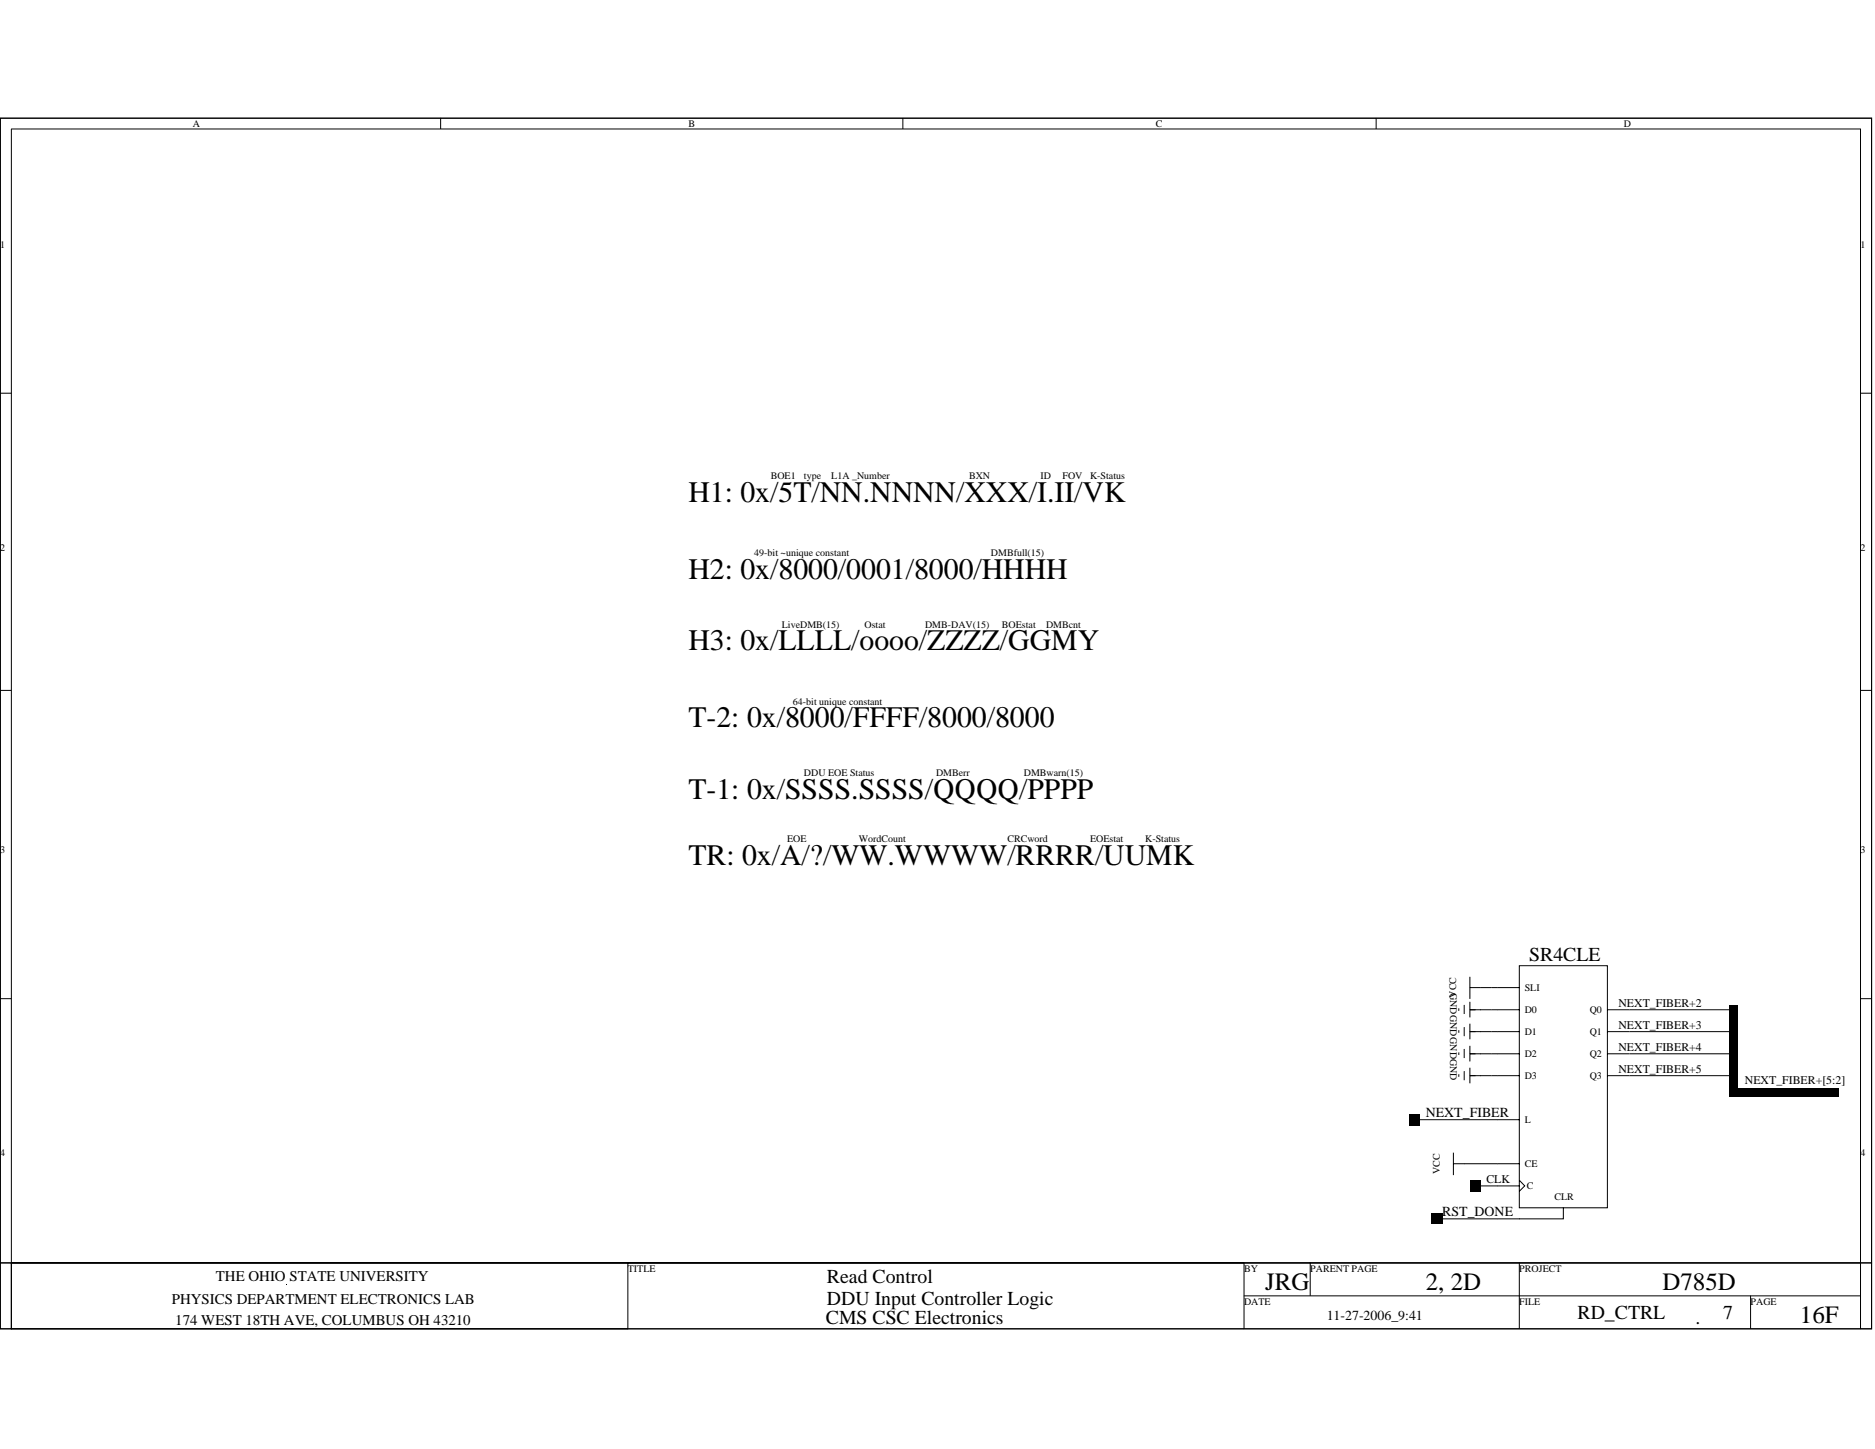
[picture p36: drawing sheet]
<svg xmlns="http://www.w3.org/2000/svg" width="279mm" height="216mm" viewBox="0 0 279 216" stroke-linecap="round" stroke-linejoin="round" font-family="sans-serif">
<defs><g id="words">
<g font-size="4.4">
<text x="102.6" y="74.8">H1: 0x/5T/NN.NNNN/XXX/I.II/VK</text>
<text x="102.6" y="86.2">H2: 0x/8000/0001/8000/HHHH</text>
<text x="102.6" y="96.9">H3: 0x/LLLL/oooo/ZZZZ/GGMY</text>
<text x="102.6" y="108.4">T-2: 0x/8000/FFFF/8000/8000</text>
<text x="102.6" y="119">T-1: 0x/SSSS.SSSS/QQQQ/PPPP</text>
<text x="102.6" y="128.9">TR: 0x/A/?/WW.WWWW/RRRR/UUMK</text>
</g>
<g font-size="3.7">
<text x="188.5" y="192.2">JRG</text>
<text x="212.5" y="192.2">2, 2D</text>
<text x="247.7" y="192.2">D785D</text>
<text x="268.2" y="197.1">16F</text>
</g>
<g font-size="2.9">
<text x="227.9" y="143.2">SR4CLE</text>
<text x="123.2" y="191.1">Read Control</text>
<text x="123.1" y="197.3">CMS CSC Electronics</text>
<text x="123.2" y="194.4">DDU Input Controller Logic</text>
<text x="235.1" y="196.5">RD_CTRL</text>
<text x="252.6" y="197.3">.</text>
<text x="256.8" y="196.5">7</text>
</g>
<g font-size="2.2">
<text x="32.2" y="190.9">THE OHIO STATE UNIVERSITY</text>
<text x="25.6" y="194.2">PHYSICS DEPARTMENT ELECTRONICS LAB</text>
<text x="26.1" y="197.5">174 WEST 18TH AVE, COLUMBUS OH 43210</text>
</g>
<g font-size="2.1">
<text x="212.5" y="166.4">NEXT_FIBER</text>
<text x="214.9" y="181.1">RST_DONE</text>
<text x="197.7" y="196.7">11-27-2006_9:41</text>
</g>
<g font-size="1.8">
<text x="241.2" y="153.3">NEXT_FIBER+3</text>
<text x="241.2" y="150">NEXT_FIBER+2</text>
<text x="241.2" y="159.9">NEXT_FIBER+5</text>
<text x="241.2" y="156.6">NEXT_FIBER+4</text>
<text x="260" y="161.5">NEXT_FIBER+[5:2]</text>
<text x="221.5" y="176.3">CLK</text>
</g>
<g font-size="1.5">
<text x="28.7" y="18.9">A</text>
<text x="102.6" y="18.9">B</text>
<text x="172.3" y="18.9">C</text>
<text x="242" y="18.9">D</text>
<text x="0" y="36.9">1</text>
<text x="277.2" y="36.9">1</text>
<text x="114.9" y="71.4">BOE1</text>
<text x="119.8" y="71.4">type</text>
<text x="123.9" y="71.4">L1A _Number</text>
<text x="144.4" y="71.4">BXN</text>
<text x="155.1" y="71.4">ID</text>
<text x="158.3" y="71.4">FOV</text>
<text x="162.4" y="71.4">K-Status</text>
<text x="0" y="82">2</text>
<text x="112.4" y="82.8">49-bit ~unique constant</text>
<text x="147.7" y="82.8">DMBfull(15)</text>
<text x="277.2" y="82">2</text>
<text x="116.5" y="93.5">LiveDMB(15)</text>
<text x="128.8" y="93.5">Ostat</text>
<text x="137.8" y="93.5">DMB-DAV(15)</text>
<text x="149.3" y="93.5">BOEstat</text>
<text x="155.9" y="93.5">DMBcnt</text>
<text x="118.2" y="105">64-bit unique constant</text>
<text x="119.8" y="115.7">DDU EOE Status</text>
<text x="139.5" y="115.7">DMBerr</text>
<text x="152.6" y="115.7">DMBwarn(15)</text>
<text x="117.3" y="125.5">EOE</text>
<text x="128" y="125.5">WordCount</text>
<text x="150.1" y="125.5">CRCword</text>
<text x="162.4" y="125.5">EOEstat</text>
<text x="170.6" y="125.5">K-Status</text>
<text x="0" y="127.1">3</text>
<text x="277.2" y="127.1">3</text>
<text x="216.1" y="148" transform="rotate(90 216.1 148)">GNDGNDGNDGND</text>
<text x="217" y="148.6" transform="rotate(-90 217 148.6)">VCC</text>
<text x="227.2" y="147.7">SLI</text>
<text x="227.2" y="150.9">D0</text>
<text x="227.2" y="154.2">D1</text>
<text x="236.9" y="150.9">Q0</text>
<text x="236.9" y="154.2">Q1</text>
<text x="227.2" y="157.5">D2</text>
<text x="227.2" y="160.8">D3</text>
<text x="236.9" y="157.5">Q2</text>
<text x="236.9" y="160.8">Q3</text>
<text x="227.2" y="167.3">L</text>
<text x="0" y="172.3">4</text>
<text x="227.2" y="173.9">CE</text>
<text x="277.2" y="172.3">4</text>
<text x="214.5" y="174.9" transform="rotate(-90 214.5 174.9)">VCC</text>
<text x="227.5" y="177.2">C</text>
<text x="231.6" y="178.8">CLR</text>
<text x="93.6" y="189.5">TITLE</text>
<text x="185.4" y="189.5">BY</text>
<text x="195.2" y="189.5">PARENT PAGE</text>
<text x="226.4" y="189.5">PROJECT</text>
<text x="185.4" y="194.4">DATE</text>
<text x="226.4" y="194.4">FILE</text>
<text x="260.9" y="194.4">PAGE</text>
</g>
</g></defs>
<g fill="none" stroke="#000" stroke-width=".15">
<path d="M0 17.6h278.9v180.4h-278.9zM0 17.6h278.9v170.6h-278.9zM1.7 19.2h275.5M1.7 19.2v169M65.7 17.6v1.6M134.5 17.6v1.6M205.1 17.6v1.6M277.2 19.2v178.8h-275.5M0 58.6h1.7M277.2 58.6h1.7M0 102.9h1.7M277.2 102.9h1.7"/>
<path d="M0 148.8h1.7M217.4 150.2v.4M217.4 153.5v.4M217.4 156.8v.4M218.2 149.7v1.4M218.2 153v1.4M218.2 156.3v1.3M218.2 159.6v1.4M219 150.5h7.4M219 145.5v3.3M219 149.3v2.3M219 152.5v2.4"/>
<path d="M219 155.8v2.4M219 159.1v2.3M219 147.2h7.4M219 157h7.4M219 153.7h7.4M226.4 143.9h13.1v36.1h-13.1zM239.5 150.5h18.9M239.5 157h18.9M239.5 153.7h18.9M277.2 148.8h1.7M210.8 166.8h15.6M216.6 173.4h9.8"/>
<path d="M216.6 171.7v3.4M217.4 160.1v.3M219 160.3h7.4M219.8 176.7h6.6M226.4 175.9l.8 .8-.8 .8M233 180v1.6h-6.6M239.5 160.3h18.9M0 188.2h1.7v9.8h-1.7zM1.7 188.2h275.6M1.7 188.2h91.9v9.8h-91.9zM185.3 193.1h91.9M185.4 188.1v9.9"/>
<path d="M195.2 188.1v5M214.1 181.6h12.3M226.4 188.2v9.8M260.9 193v5M277.2 188.2h1.7v9.8h-1.7z"/>
</g>
<path d="M257.7 153.7h1.3v3.3h-1.3zM257.7 150.5h1.3v3.2h-1.3zM257.7 149.8h1.3v1.3h-1.3zM210 166h1.6v1.7h-1.6zM219 175.9h1.6v1.6h-1.6zM257.7 157h1.3v3.3h-1.3zM257.7 160.3h1.3v2.4h-1.3zM257.7 162.1h1.3v1.3h-1.3zM258.4 162.1h15.6v1.3h-15.6zM213.3 180.8h1.6v1.6h-1.6z" fill="#000"/>
<use href="#words"/>
</svg>
